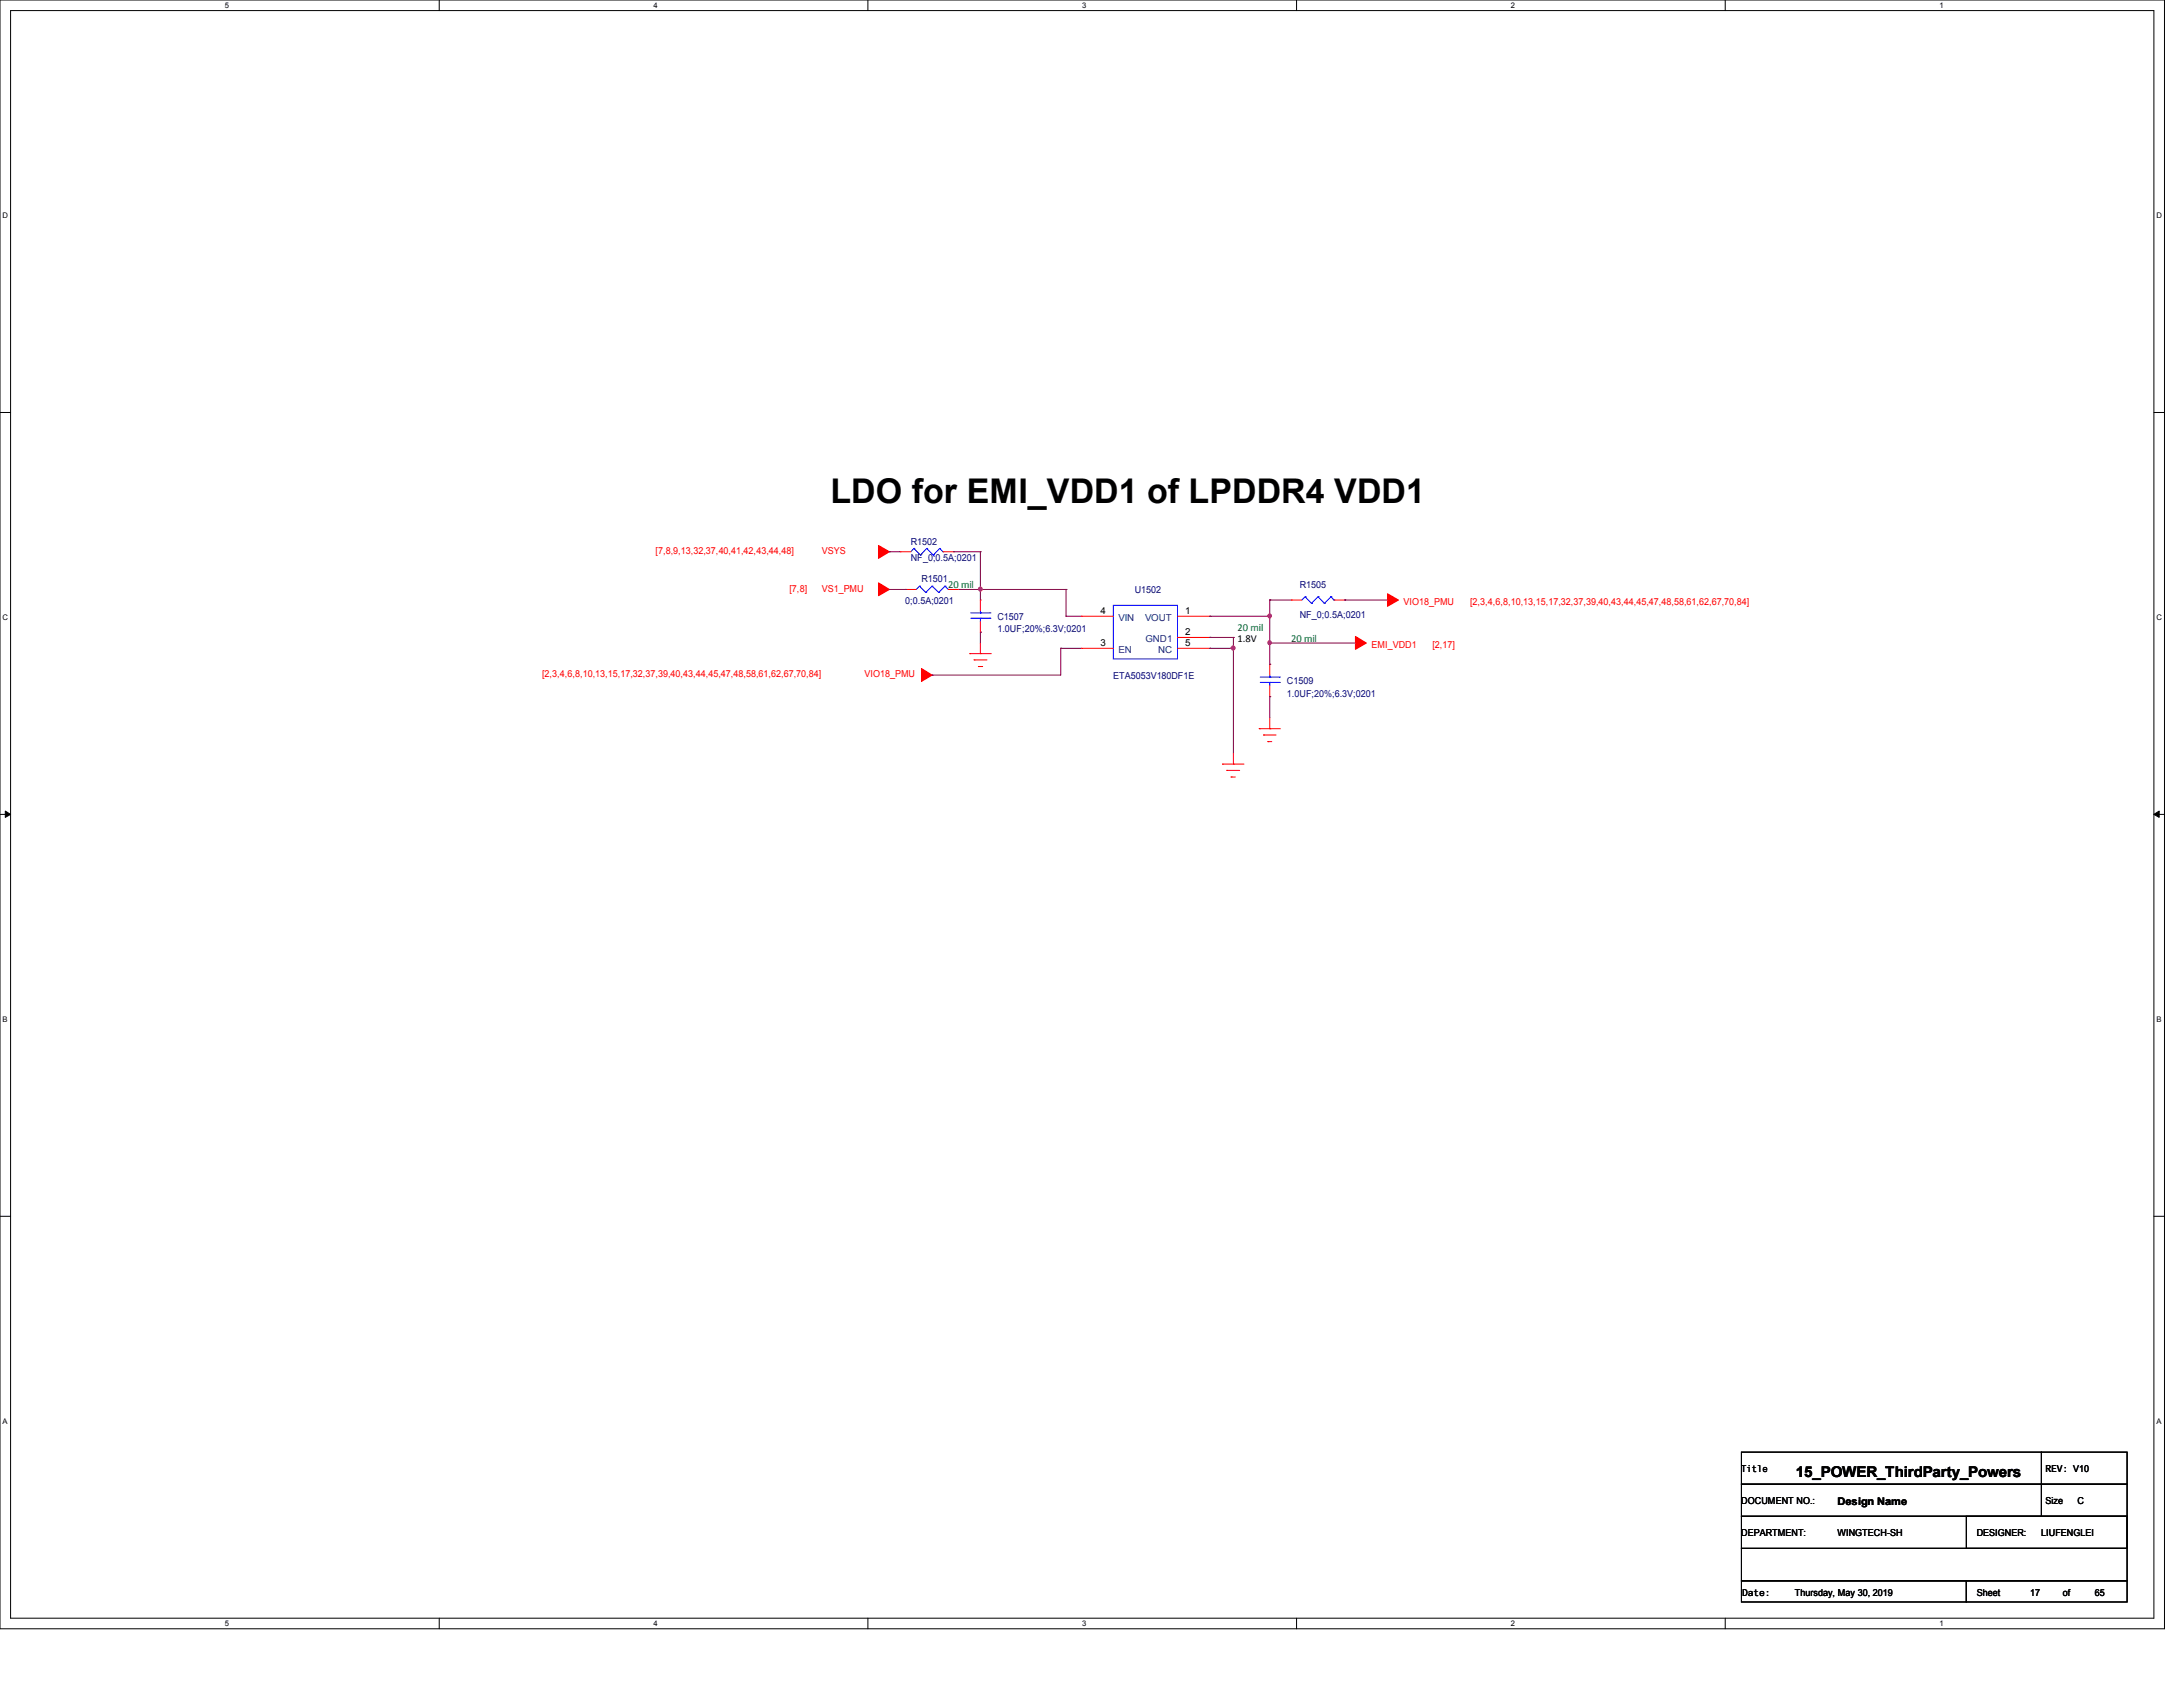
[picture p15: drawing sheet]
<svg xmlns="http://www.w3.org/2000/svg" width="279mm" height="216mm" viewBox="0 0 279 216" stroke-linecap="round" stroke-linejoin="round" font-family="sans-serif">
<defs><g id="words">
<text font-size="4.4" x="106.3" y="64.3">LDO for EMI_VDD1 of LPDDR4 VDD1</text>
<text font-size="1.9" x="229.9" y="189">15_POWER_ThirdParty_Powers</text>
<g font-size="1.4" fill="#008000">
<text x="121.4" y="75.3">20 mil</text>
<text x="158.4" y="80.8">20 mil</text>
<text x="165.2" y="82.2">20 mil</text>
</g>
<g font-size="1.4">
<text x="158.4" y="82.2">1.8V</text>
<text x="235.2" y="192.6">Design Name</text>
</g>
<g font-size="1.2" fill="#f00">
<text x="83.9" y="71">[7,8,9,13,32,37,40,41,42,43,44,48]</text>
<text x="105.2" y="71">VSYS</text>
<text x="101" y="75.7">[7,8]</text>
<text x="105.2" y="75.7">VS1_PMU</text>
<text x="179.6" y="77.4">VIO18_PMU</text>
<text x="188.2" y="77.4">[2,3,4,6,8,10,13,15,17,32,37,39,40,43,44,45,47,48,58,61,62,67,70,84]</text>
<text x="175.5" y="82.9">EMI_VDD1</text>
<text x="183.3" y="82.9">[2,17]</text>
<text x="69.4" y="86.7">[2,3,4,6,8,10,13,15,17,32,37,39,40,43,44,45,47,48,58,61,62,67,70,84]</text>
<text x="110.6" y="86.7">VIO18_PMU</text>
</g>
<g font-size="1.2" fill="#000080">
<text x="116.6" y="69.7">R1502</text>
<text x="116.6" y="71.8">NF_0;0.5A;0201</text>
<text x="115.9" y="77.3">0;0.5A;0201</text>
<text x="117.9" y="74.5">R1501</text>
<text x="145.2" y="75.9">U1502</text>
<text x="166.4" y="75.3">R1505</text>
<text x="127.7" y="79.3">C1507</text>
<text x="127.7" y="80.9">1.0UF;20%;6.3V;0201</text>
<text x="166.4" y="79">NF_0;0.5A;0201</text>
<text x="142.5" y="86.9">ETA5053V180DF1E</text>
<text x="164.7" y="87.5">C1509</text>
<text x="164.7" y="89.2">1.0UF;20%;6.3V;0201</text>
</g>
<g font-size="1.2">
<text x="140.8" y="82.7">3</text>
<text x="140.8" y="78.6">4</text>
<text x="151.7" y="78.6">1</text>
<text x="151.7" y="82.7">5</text>
<text x="151.7" y="81.3">2</text>
<text x="222.9" y="188.3">Title</text>
<text x="261.8" y="188.3">REV: V10</text>
<text x="222.9" y="192.4">DOCUMENT NO.:</text>
<text x="222.9" y="196.6">DEPARTMENT:</text>
<text x="235.2" y="196.6">WINGTECH-SH</text>
<text x="253" y="196.6">DESIGNER:</text>
<text x="261.3" y="196.6">LIUFENGLEI</text>
<text x="261.8" y="192.4">Size</text>
<text x="265.9" y="192.4">C</text>
<text x="223" y="204.3">Date:</text>
<text x="229.7" y="204.3">Thursday, May 30, 2019</text>
<text x="253" y="204.3">Sheet</text>
<text x="259.9" y="204.3">17</text>
<text x="264" y="204.3">of</text>
<text x="268.1" y="204.3">65</text>
</g>
<g font-size="1.2" fill="#004080">
<text x="143.2" y="83.6">EN</text>
<text x="143.2" y="79.5">VIN</text>
<text x="146.6" y="79.5">VOUT</text>
<text x="146.6" y="82.2">GND1</text>
<text x="148.2" y="83.6">NC</text>
</g>
<g font-size="1">
<text x="28.8" y="1">5</text>
<text x="83.6" y="1">4</text>
<text x="138.5" y="1">3</text>
<text x="193.4" y="1">2</text>
<text x="248.2" y="1">1</text>
<text x=".3" y="27.9">D</text>
<text x="276" y="27.9">D</text>
<text x=".3" y="79.4">C</text>
<text x="276" y="79.4">C</text>
<text x=".3" y="130.8">B</text>
<text x="276" y="130.8">B</text>
<text x=".3" y="182.2">A</text>
<text x="276" y="182.2">A</text>
<text x="28.8" y="208.1">5</text>
<text x="83.6" y="208.1">4</text>
<text x="138.5" y="208.1">3</text>
<text x="193.4" y="208.1">2</text>
<text x="248.2" y="208.1">1</text>
</g>
</g></defs>
<path d="M0 0h277v208.4h-277zM1.4 1.4h274.3v205.7h-274.3z" fill="none" stroke="#000" stroke-width=".13"/>
<g fill="#fff">
<path d="M28.8 .1h.5v1.1h-.5z"/>
<path d="M28.8 207.2h.5v1.1h-.5z"/>
</g>
<path d="M56.2 0v1.4M56.2 207.1v1.3" fill="none" stroke="#000" stroke-width=".13"/>
<g fill="#fff">
<path d="M83.7 .1h.5v1.1h-.5z"/>
<path d="M83.7 207.2h.5v1.1h-.5z"/>
</g>
<path d="M111.1 0v1.4M111.1 207.1v1.3" fill="none" stroke="#000" stroke-width=".13"/>
<g fill="#fff">
<path d="M138.5 .1h.6v1.1h-.6z"/>
<path d="M138.5 207.2h.6v1.1h-.6z"/>
</g>
<path d="M165.9 0v1.4M165.9 207.1v1.3" fill="none" stroke="#000" stroke-width=".13"/>
<g fill="#fff">
<path d="M193.4 .1h.5v1.1h-.5z"/>
<path d="M193.4 207.2h.5v1.1h-.5z"/>
</g>
<path d="M220.8 0v1.4M220.8 207.1v1.3" fill="none" stroke="#000" stroke-width=".13"/>
<g fill="#fff">
<path d="M248.2 .1h.6v1.1h-.6z"/>
<path d="M248.2 207.2h.6v1.1h-.6z"/>
<path d="M.3 27.1h.8v1.1h-.8z"/>
<path d="M276 27.1h.7v1.1h-.7z"/>
<path d="M.3 78.5h.8v1.1h-.8z"/>
<path d="M276 78.5h.7v1.1h-.7z"/>
</g>
<path d="M0 52.8h1.4M275.7 52.8h1.3" fill="none" stroke="#000" stroke-width=".13"/>
<g fill="#fff">
<path d="M.3 129.9h.7v1.1h-.7z"/>
<path d="M276 129.9h.6v1.1h-.6z"/>
</g>
<path d="M0 104.2h1.4M275.7 104.2h1.3" fill="none" stroke="#000" stroke-width=".13"/>
<path d="M.7 103.8l.7 .4-.7 .4zM275.7 104.2l.7-.4v.8z" fill="#000" stroke="#000" stroke-width=".13"/>
<g fill="#fff">
<path d="M.3 181.4h.7v1.1h-.7z"/>
<path d="M276 181.4h.6v1.1h-.6z"/>
</g>
<path d="M0 155.7h1.4M275.7 155.7h1.3M222.9 198.2h49.3v4.1h-49.3zM222.9 194.1h49.3v4.1h-49.3zM222.9 185.8h38.4v4.1h-38.4zM222.9 189.9h38.4v4.2h-38.4zM251.7 194.1h20.5v4.1h-20.5zM261.3 185.8h10.9v4.1h-10.9zM261.3 189.9h10.9v4.2h-10.9zM222.9 202.3h28.8v2.7h-28.8zM251.7 202.3h20.5v2.7h-20.5z" fill="none" stroke="#000" stroke-width=".13"/>
<g fill="none" stroke="#f00" stroke-width=".13">
<path d="M115.2 70.6h.1M115.2 70.6h1.4M115.9 75.4h1.4M115.9 75.4h.1M120.7 70.6h1.3M121.4 75.4h1.3M122 70.6h.1M122.7 75.4h.1M125.5 76.8h.1M125.5 76.8v1.3M125.5 79.5v1.4M138.4 78.9h.1"/>
<path d="M138.4 78.9h4.1M150.7 78.9h4.2M154.9 78.9h.1M165.3 76.8h1.3M165.3 76.8h.1M170.7 76.8h1.4M172.1 76.8h.1M124.1 83.7h.1M124.1 83.7h2.8M124.7 84.5h1.6M124.7 84.5h.1M125.2 85.3h.6"/>
<path d="M125.2 85.3h.1M125.5 83.7h.1M125.5 80.9h.1M125.5 82.3v1.4M138.4 83h.1M138.4 83h4.1M150.7 81.6h4.2M150.7 83h4.2M154.9 81.6h.1M154.9 83h.1M156.5 97.8h.1M156.5 97.8h2.7"/>
<path d="M157 98.6h.1M157 98.6h1.7M157.6 99.4h.5M157.6 99.4h.1M157.9 97.8h.1M157.9 96.4v1.4M161.2 93.3h2.7M161.2 93.3h.1M161.7 94.1h1.6M161.7 94.1h.1M162.3 94.9h.1M162.3 94.9h.5"/>
<path d="M162.5 93.3h.1M162.5 85h.1M162.5 89.2h.1M162.5 85v1.4M162.5 87.8v1.4M162.5 91.9v1.4"/>
</g>
<g fill="#f00" stroke="#f00" stroke-width=".13">
<path d="M112.4 74.6l1.4 .8-1.4 .8z" fill-rule="evenodd"/>
<path d="M117.9 85.6l1.4 .8-1.4 .8z" fill-rule="evenodd"/>
<path d="M177.6 76l1.4 .8-1.4 .8z" fill-rule="evenodd"/>
<path d="M173.5 81.4l1.4 .9-1.4 .8z" fill-rule="evenodd"/>
<path d="M112.4 69.8l1.4 .8-1.4 .9z" fill-rule="evenodd"/>
</g>
<g fill="none" stroke="#00f" stroke-width=".13">
<path d="M117 70.2h.1M117 70.2l.8 .8M117 70.2l-.4 .4M117.7 75l-.4 .4M117.7 75h.1M117.7 75l.8 .8M117.8 71h.1M118.5 75.8h.1M118.6 70.2h.1M118.6 70.2l.9 .8M118.6 70.2l-.8 .8M119.3 75h.1"/>
<path d="M119.3 75l.8 .8M119.3 75l-.8 .8M119.5 71h.1M120.1 75.8h.1M120.3 70.2h.1M120.3 70.2l.4 .4M120.3 70.2l-.8 .8M120.7 70.6h.1M120.9 75h.1M120.9 75l.5 .4M120.9 75l-.8 .8M121.4 75.4h.1"/>
<path d="M124.2 79.1h2.5M124.2 78.4h2.5M125.5 78.4h.1M125.5 79.1h.1M125.5 78.1v.3M125.5 79.1v.4M126.7 79.1h.1M126.7 78.4h.1M142.5 77.5h8.2v6.8h-8.2zM167 76.4h.1M167 76.4l.9 .8M167 76.4l-.4 .4"/>
<path d="M167.9 77.2h.1M168.7 76.4l-.8 .8M168.7 76.4h.1M168.7 76.4l.8 .8M169.5 77.2h.1M170.3 76.4h.1M170.3 76.4l.4 .4M170.3 76.4l-.8 .8M170.7 76.8h.1M161.3 87.3h2.4M161.3 86.7h2.4M162.5 86.7h.1"/>
<path d="M162.5 87.3h.1M162.5 86.4v.3M162.5 87.3v.5M163.7 87.3h.1M163.7 86.7h.1"/>
</g>
<g fill="none" stroke="#800040" stroke-width=".13">
<path d="M113.8 70.6h1.4M113.8 70.6h.1M113.8 75.4h2.1M115.9 75.4h.1M122 70.6h3.5M122.7 75.4h13.7M125.5 75.4h.1M125.5 70.6h.1M125.5 70.6v6.2M136.4 78.9h2M136.4 75.4h.1M136.4 78.9h.1"/>
<path d="M136.4 75.4v3.5M154.9 78.9h.1M154.9 78.9h7.6M162.5 76.8h.1M162.5 76.8v8.2M162.5 76.8h2.8M172.1 76.8h5.5M172.1 76.8h.1M119.3 86.4h.1M125.5 80.9h.1M125.5 80.9v1.4M135.8 83h.1"/>
<path d="M135.8 83v3.4h-16.5M135.8 83h2.6M154.9 81.6h.1M154.9 83h.1M154.9 83h3M154.9 81.6h3M157.9 81.6h.1M157.9 83h.1M157.9 81.6v14.8M162.5 82.3h.1M162.5 89.2h.1M162.5 85h.1"/>
<path d="M162.5 89.2v2.7M162.5 82.3h11"/>
</g>
<g fill="#f0f" stroke="#f0f" stroke-width=".13">
<circle cx="162.5" cy="78.8" r=".24"/>
<circle cx="162.5" cy="82.2" r=".24"/>
<circle cx="157.8" cy="82.9" r=".25"/>
<circle cx="125.5" cy="75.4" r=".25"/>
</g>
<use href="#words"/>
</svg>
